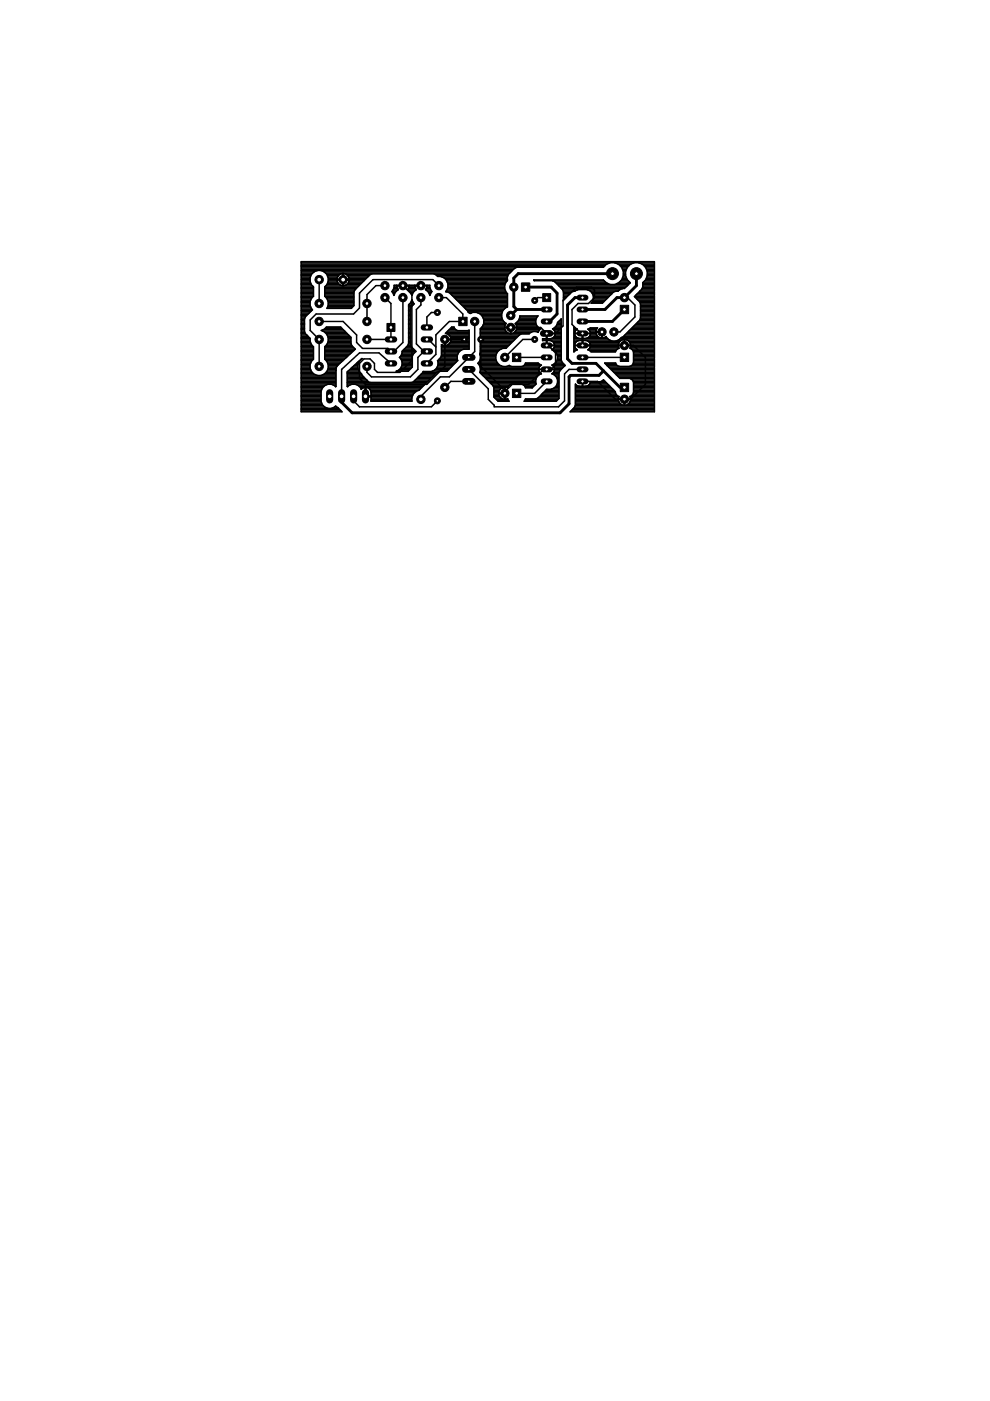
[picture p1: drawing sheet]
<svg xmlns="http://www.w3.org/2000/svg" width="210mm" height="297mm" viewBox="0 0 210 297" stroke-linecap="round" stroke-linejoin="round" font-family="sans-serif">
<g fill="none" stroke="#000" stroke-width=".32">
<path d="M63.9 55.7h65.4M63.9 57.4h44.7M63.9 59.5h1.8M63.9 59.8h1.9M63.9 59.3h1.8M63.9 59h1.8M63.9 58.7h1.9M63.9 58.5h2M63.9 58.2h2.1M63.9 57.9h2.4M63.9 57.6h2.7M63.9 57.1h45"/>
<path d="M63.9 56.8h45.3M63.9 56.5h64.2M63.9 56.3h64.4M63.9 56h64.8M66 58.2l-.3 .7v.8l.3 .7M66.6 57.6l-.6 .6M67.3 57.3l-.7 .3M67.7 59.3v5M68.1 57.3l.6 .3M68.7 57.6l.6 .6M68.7 57.6h39.6M69 57.9h39.1"/>
<path d="M69.3 58.2l.3 .7v.8l-.3 .7M69.3 58.2h2.8M69.4 58.5h2.3M69.5 59.8h2.1M69.5 58.7h2.1M69.6 59.5h1.9M69.6 59.3h3M69.6 59h1.9M71.4 59.2h.1M71.4 59.4h.1M71.4 59.4h2.6M71.4 59.2h2.6"/>
<path d="M71.4 59.4a1.35 1.35 0 0 0 1.2 1.2M71.5 59l-.1 .2M72.6 59.5h.2M72.6 58v2.6M72.6 58h.1M72.6 58a1.34 1.34 0 0 0-1.1 1M72.6 59.8h.2M72.6 59h.2M72.6 58.7h.2M72.6 58.5h.2M72.6 58.2h.2M72.8 58v2.6"/>
<path d="M72.8 58h.1M72.8 58l.6 .2 .3 .2M72.8 59.3h4.6M73.4 58.2h5.2M73.7 58.4l.3 .6M73.7 58.5h4.5M73.9 59.8h3M73.9 58.7h4.1M74 59.5h3.1M74 59v.2M74 59h3.7M74 59.4l-.3 .7"/>
<path d="M74 59.4h.1M74 59.2h.1M92.2 58.2h15.6M92.6 58.5h15.1M93.7 58.7h13.9M94.2 59h13.4M94.5 59.3h13.1M94.7 59.5h12.8M94.8 59.8h12.5M108.9 59h.1M117.2 59.5h10.9M117.7 59.8h10.7"/>
<path d="M130.4 55.7h4M131 56h2.8M131.3 59.8h2.2M131.4 56.3h2M131.6 59.5h1.6M131.7 56.5h1.4M131.8 59.3h1.2M131.9 56.8h1M132 59h.8M132 57.1h.8M132.1 58.7h.6M132.1 57.4h.6"/>
<path d="M132.2 58.5a2.35 2.35 0 0 0-1.4-2.7 2.35 2.35 0 0 0-2.9 .9h-18.3l-.5 .2-1.3 1.3-.2 .5a1.01 1.01 0 0 1-.3 1.1 1.86 1.86 0 0 0 .3 2.5v2.8l-.4 .2-.6 .5M132.2 58.5a2.34 2.34 0 0 1-1.9 1.8 2.34 2.34 0 0 1-2.4-.9h-14.7l.1 .1h3.8a6.2 6.2 0 0 1 2.4 2.4v1.7M132.2 58.5h.4M132.2 58.2h.4M132.2 57.9h.4M132.2 57.6h.4M132.6 58.5a2.35 2.35 0 0 1 2.3-2.9 2.35 2.35 0 0 1 2.3 2.9M132.6 58.5l.4 .8 .6 .7-1.2 1.2h-13.3M135.5 55.7h3.2M136.1 56h2.6M136.4 59.8h2.3M136.5 56.3h2.2"/>
<path d="M136.7 59.5h2M136.7 56.5h2M136.9 59.3h1.8M136.9 56.8h1.8M137 59h1.7M137.1 57.1h1.6M137.1 58.7h1.6M137.2 57.4h1.5M137.2 58.5l-.3 .8-.6 .6v.9l-.2 .5-1.6 1.6 1.1 1.1 .2 .4M137.2 58.5h1.5M137.2 58.2h1.5M137.2 57.9h1.5"/>
<path d="M137.2 57.6h1.5M63.9 78.9h2.3M63.9 69.4h.7M63.9 74h2.6M63.9 73.2h2.2M63.9 71.8h1.8M63.9 70.7h.8M63.9 77.3h1.8M63.9 70.5h.7M63.9 72.4h1.8M63.9 61.2h2.6M63.9 79.7h7.3"/>
<path d="M63.9 79.5h3M63.9 79.2h2.5M63.9 78.7h2.1M63.9 78.4h2M63.9 78.1h1.8M63.9 77.8h1.8M63.9 77.6h1.8M63.9 77h1.9M63.9 76.8h2.1M63.9 76.5h2.2M63.9 76.2h2.5M63.9 75.9h2.6"/>
<path d="M63.9 75.6h2.6M63.9 75.4h2.6M63.9 75.1h2.6M63.9 74.8h2.6M63.9 74.5h2.6M63.9 74.3h2.6M63.9 73.7h2.6M63.9 73.5h2.5M63.9 72.9h2.1M63.9 72.6h1.9M63.9 72.1h1.8M63.9 71.6h1.7"/>
<path d="M63.9 71.3h1.4M63.9 71h1.1M63.9 70.2h.7M63.9 69.9h.7M63.9 69.6h.7M63.9 69.1h.7M63.9 68.8h.7M63.9 68.6h.7M63.9 68.3h.7M63.9 68h.7M63.9 67.7h.7M63.9 67.5h.7"/>
<path d="M63.9 67.2h.8M63.9 66.9h1.1M63.9 66.6h1.4M63.9 66.4h1.7M63.9 66.1h1.9M63.9 65.8h2.2M63.9 65.6h2.2M63.9 65.3h2.1M63.9 65h1.9M63.9 64.7h1.8M63.9 64.5h1.8M63.9 64.2h1.8"/>
<path d="M63.9 63.9h1.9M63.9 63.6h2M63.9 63.4h2.1M63.9 63.1h2.3M63.9 62.8h2.6M63.9 62.5h2.6M63.9 62.3h2.6M63.9 62h2.6M63.9 61.7h2.6M63.9 61.5h2.6M63.9 60.9h2.6M63.9 60.6h2.4"/>
<path d="M63.9 60.4h2.1M63.9 60.1h2M64.7 70.7l1 1v.6M64.7 67.2l-.1 .4v2.7l.1 .4M65.7 77.3a1.96 1.96 0 0 0 2 2.3 1.96 1.96 0 0 0 1.9-2.3M65.7 72.3l.3 .8 .5 .4v2.7l-.5 .4-.3 .7M66 60.4l.5 .4v2M66.5 62.8a1.91 1.91 0 0 0-.2 2.9l-1.6 1.5M68.4 79.5h2.8M68.4 70.2h4.7M68.5 69.9h4.3M68.9 74h6.4"/>
<path d="M68.9 61.2h6.6M68.9 75.9h4.4M68.9 75.6h4.7M68.9 75.4h5M68.9 75.1h5.3M68.9 74.8h5.6M68.9 74.5h5.9M68.9 74.3h6.2M68.9 73.7h6.1M68.9 62.8h6.1M68.9 62.5h6.1M68.9 62.3h6.1"/>
<path d="M68.9 62h6.1M68.9 61.7h6.2M68.9 61.5h6.3M68.9 60.9h6.9M68.9 70.5h4.4M68.9 79.2h2.3M68.9 76.2h4.1M68.9 73.5h5.9M68.9 69.6h3.6M69 60.6h7M69.1 63.1h5.9M69.2 78.9h2"/>
<path d="M69.2 70.7h4.4M69.2 73.2h5.3M69.2 76.5h3.5M69.3 60.4l-.4 .4v2M69.3 60.4h2.7M69.3 78.7h1.9M69.3 71h4.6M69.3 63.4h5.7M69.4 76.8h3M69.4 72.9h5M69.4 65.3h5.2M69.4 60.1h2.3"/>
<path d="M69.4 63.6h5.6M69.5 78.4h1.7M69.5 77h2.6M69.5 72.6h4.9M69.5 71.3h4.7M69.5 65h5.3M69.6 78.1h1.6M69.6 71.6h4.8M69.6 63.9h5.4M69.6 72.3a1.97 1.97 0 0 0-1.5-2.2l.6-.3 .5-.4h3.1l2.1 2.1v1.4l.2 .4 .7 .7-3.5 3.3M69.6 71.8h4.8M69.6 72.3l-.3 .8-.4 .4v2.7l.4 .4 .3 .7"/>
<path d="M69.6 77.3h2.2M69.6 72.4h4.8M69.6 77.8h1.7M69.6 77.6h1.9M69.6 72.1h4.8M69.6 64.7h5.4M69.6 64.5h5.4M69.6 64.2h5.4M71.2 78.1h.1M71.3 77.8l-.1 4.2a1.81 1.81 0 0 0-3.1 .9v2.3l.2 .6 .6 .5M71.4 77.6l-.1 .2M71.4 77.6h.1"/>
<path d="M71.8 77.3l-.4 .3M72.6 60.6h.1M72.6 60.4h.2M72.6 60.1h.2M72.8 60.6h.1M73.4 60.4h2.9M73.6 78.9h2.7M73.6 79.7h3.3M73.6 79.5h3.2M73.6 79.2h3M73.7 60.1l-.3 .3-.6 .2M73.7 60.1h2.9"/>
<path d="M73.8 78.7h2.3M74.1 78.4h1.9M74.4 78.1h1.5M74.7 77.8h1.2M75 77.6h.9M75.2 61.5l3.2-3.2 .4-.2h13.2l.8 .5a1.94 1.94 0 0 1 2 1 1.94 1.94 0 0 1-.3 2.2l.8 .3 3.8 3.8 .2 .4 .3 .1a2.04 2.04 0 0 1 2.2 .2 2.04 2.04 0 0 1 .8 2M75.2 61.5l-.2 .4v2.9l-.5 .6h-5.2a1.88 1.88 0 0 0-.4-2.6M75.3 77.3h.6M75.6 77h.4M75.9 77.3l.3-.7 .6-.6-3.2 2.8 .1 3.2a1.75 1.75 0 0 1 2.9 .5M75.9 77.3v.8l.3 .7 1.6 1.8M75.9 76.8h.2"/>
<path d="M76.2 76.5h.1M76.5 76.2h.1M81.6 60.6h-1.9l-1.9 1.9v5.7M81.6 63.1l1.3 1.2v7.7h-5.1M82.9 77l-2.6-2.2h-4.1l-3.8 3.5v5.7M83.2 61.7h.9M83.3 62l.2 .6 .3-.6M83.3 62h.5M83.3 61.5h1M83.4 62.3h.3M83.5 61.2h.8M83.5 62.5h.1"/>
<path d="M83.6 60.9h.6M83.6 60.6h.5M84.1 60.6l1.3-.1h-1.8v.4l-.5 .9 .2 .2M84.1 60.5h.1M84.1 60.6l.4 .8M84.1 78.7h2.5M84.5 61.4h.1M84.5 61.4l-.7 .6M84.6 78.4h2.3M84.8 75.6h2.6M84.8 75.9h2.6M84.9 78.1h2.2"/>
<path d="M85 76.2h2.4M85 75.4h2.5M85.1 77.8h2.3M85.2 76.5h2.2M85.2 75.1h2.4M85.2 77.6h2.2M85.3 74.8l-.3 .7-.3 .3a1.69 1.69 0 0 1 .5 1.7 1.69 1.69 0 0 1-1.2 1.2h2.5l.9-.9M85.3 77.3h2.1M85.3 77h2.1M85.3 76.8h2.1M85.3 74.8h2.6M85.3 74.5h2.8"/>
<path d="M85.4 63.1v9.5l-1.9 1.9h-.6l-.6-.6h-5.4l-1.3-1.3v-1.6l-2.9-2.8h-5M85.4 74.3h2.6M85.7 74h2M86 73.7h1.4M86.3 73.5h.9M86.4 61.4l.7 .6M86.4 61.4h.1M86.5 73.2h.6M86.5 61.5h1.6M86.6 61.2h1.5M86.6 72.9h.5M86.6 69.4h.5"/>
<path d="M86.6 71.8h.5M86.6 70.7h.5M86.6 70.5h.5M86.6 72.4h.5M86.6 72.6h.5M86.6 72.1h.5M86.6 71.6h.5M86.6 71.3h.5M86.6 71h.5M86.6 70.2h.5M86.6 69.9h.5M86.6 69.6h.5"/>
<path d="M86.6 69.1h.5M86.6 68.8h.5M86.6 68.6h.5M86.6 68.3h.5M86.6 68h.5M86.6 67.7h.5M86.6 67.5h.5M86.6 67.2h.5M86.6 66.9h.5M86.6 66.6h.5M86.6 66.4h.5M86.6 66.1h.5"/>
<path d="M86.6 65.8h.5M86.6 65.6h.5M86.6 65.3h.5M86.6 65h.6M86.6 64.7h.9M86.7 60.9h1.3M86.7 60.6l-1.2-.1h3.7l-1.3 .1M86.7 60.6l-.3 .8M86.7 60.5h.1M86.7 60.6h1.2M86.8 64.5h1M86.8 61.7h1.1"/>
<path d="M87.1 64.2h.5M87.1 62l.2 .6 .3-.6M87.1 62h.5M87.2 63.9h.3M87.2 62.3h.3M87.3 65l-.2 .4v7.8l.2 .4 .9 .9M87.3 63.6h.1M87.3 62.5h.1M87.6 64.2l-.3-.7-.2 .7-.5 .4v8.3l-.2 .4-1.1 1.2v.3M87.6 64.2l.2 .2-.5 .6M87.9 60.5h.1M87.9 60.6l.4 .8"/>
<path d="M88.2 74.5l-.6 .6-.2 .4v2.3M88.3 61.4h.1M88.3 61.4l-.7 .6M88.9 79.7h2.9M89.2 79.5h2.9M89.2 60.6h-3.8l1.9 1.9v13.9l-2.5 2.6h-4.8l-.6-.7v-1.3l-1-.9h-1.2l-1 .9v3.2l1.3 1.3M89.2 63.1v1.6l-.9 .9v7.3l1.6 1.6M89.4 79.2h3M89.6 78.9h3.1M89.9 74.5h.6M89.9 74.5l-1.3 1.3v2.5l-1.6 1.6h-8.2l-1-.9v-1.3M90.2 61.4l.7 .6 .2 .6 .3-.6"/>
<path d="M90.2 61.4h.1M90.3 61.5h1M90.4 61.2h.8M90.5 60.9h.6M90.5 72h.3l1.6 1.6M90.5 60.6l-1.2-.1h1.8v.4l.5 .9-.2 .2M90.5 60.6l-.3 .8M90.5 60.5h.1M90.5 60.6h.6M90.6 61.7h.9M90.9 62h.5M91 62.3h.3"/>
<path d="M91.1 62.5h.1M91.8 78.7h3M92.2 78.4h2.9M92.5 78.1h2.9M92.7 77.8h3M92.7 66.3h-1.2l-1 .9v2.2M92.8 76.5a1.67 1.67 0 0 1-1.3 2.3h-1.8l-2 2.1-.5 .2M92.8 76.5h4.2M92.8 77.6h3.1M92.9 77.3h3.3M92.9 77h3.6M92.9 76.8h3.9"/>
<path d="M93 60.6l-1.2-1.3h-12.7l-2.9 2.8v3.2l-1.2 1.3h-8l-1.2 1.2v2.3l1.9 1.9v5.7M93 76.2h4M93 63.1h1.6l3.5 3.5v1.6h-2.8l-2.9 2.8v4.1l-1.9 1.9M93.3 75.9h3.6M93.5 75.6h3.4M93.6 75.4l-.2 .4-.6 .7M93.6 73.2h.3M93.6 75.4h3.4M93.6 75.1h3.5M93.6 74.8h3.6M93.6 74.5h3.8M93.6 74.3h4.1"/>
<path d="M93.6 73.7h5.9M93.6 73.5h5.9M94.3 73.3l-.7-.2v2.3M94.3 72l1.3 .1M94.3 73.2h.1M94.3 72.4h.1M94.3 72.9h.1M94.3 72.6h.1M94.3 72.1h.1M94.6 61.7h12.6M94.7 70.5h4.8M94.7 70.7h4.8"/>
<path d="M94.8 73.2h4.7M94.8 61.5h12.3M94.9 61.2h12.1M94.9 70.2h4.6M95 60.1h12.2M95 60.9h12M95 60.6h12M95 60.4h12.1M95.1 62h12.2M95.2 71h4.3M95.2 72.9h4.3M95.2 69.9h1.4"/>
<path d="M95.4 71.3l.2 .6h-1.2v1.4a1.29 1.29 0 0 0 1.2-1.2M95.4 72.6h4.1M95.4 71.3h4.1M95.5 69.6h.9M95.5 62.3h12.1M95.5 72.4h4M95.5 71.6h4M95.6 71.8h3.9M95.6 72.1h3.9M95.8 62.5h11.8M96.1 62.8h11.5M96.3 63.1h11.3"/>
<path d="M96.4 69.6l-.1-.2h-.5l-1.4 1.3 .6 .2 .4 .4M96.4 69.6l.6 .5 2.5-.1v4h-5.9M96.6 63.4h11M96.9 63.6h10.7M97.2 63.9h10.4M97.4 64.2h10.2M97.7 64.5h9.9M98 64.7h9.6M98.2 65h9.4M98.3 74a1.76 1.76 0 0 0-1.3 2.4l-2.2 2.3h-1.7l-.4 .2-3.9 3.8M98.4 72h-4.1v5.7l-3.8 3.8h-13M98.5 65.3h8.7"/>
<path d="M98.8 65.6h8.1M99.1 65.8h7.5M99.2 66.1h7.3M99.4 78.3l4.1 4.1v2.3l1.3 1.2v.4h13.6l1.3-1.3v-5.7l.9-1h2.9M99.6 66.4h.3M100.6 68.2v6.3l-5.3 5.4h-1.9l-4.2 4.1v.7M101.3 77h4.2M101.3 66.4h5.1M101.6 77.3h4.2M101.6 76.8l-.3 .2 .6 1v.7M101.6 76.8h3.7M101.7 77.6h4.6"/>
<path d="M101.7 76.5h3.5M101.7 75.1h3.5M101.7 78.9h12.7M101.8 77.8h12.5M101.8 74.8h3.5M101.8 74h4.5M101.8 73.2h6.1M101.8 71.8h7.5M101.8 70.7h10.4M101.8 70.5h5.7M101.8 72.4h7M101.8 76.2h3.3"/>
<path d="M101.8 75.4h3.3M101.8 74.5h3.7M101.8 74.3h4M101.8 73.7h5.6M101.8 73.5h5.9M101.8 72.9h6.4M101.8 72.6h6.7M101.8 72.1h7.2M101.8 71.6h7.8M101.8 71.3h8.1M101.8 71h8.3M101.8 70.2h5.4"/>
<path d="M101.8 69.9h5.3M101.9 78.7l-.2 .3 2.8 2.8 .2 .4M101.9 78.7h12.4M101.9 78.4h12.3M101.9 78.1h12.3M101.9 75.9h3.2M101.9 75.6h3.2M101.9 66.6h4.5M101.9 69.6h5.1M101.9 72v5.7l5.1 5.1v.6M102 79.2h12.7M102.1 66.9h4.3"/>
<path d="M102.2 69.4h6v1.3M102.2 79.5h12.1M102.3 69.1h4.7M102.3 67.2h4.1M102.4 67.5h4M102.5 68.8h4.6M102.5 79.7h11.5M102.6 67.7h3.9M102.6 68.6l-.3 .7-.5 .4v5.1l-.1 .3 .2 1-.3 .7M102.6 68.6h4.7M102.6 68.3h4.3M102.6 68h4.1"/>
<path d="M105.1 75.4a1.92 1.92 0 0 0 .8 2 1.92 1.92 0 0 0 2.1 .1l.1 .1M106.6 65.8l-.2 .7v.8l.2 .7M106.6 68l.7 .6-.3 .5M107 69.1v.3M107.1 69.9l-.1-.4h2.6a1.35 1.35 0 0 1-1.2 1.2M107.1 69.9l.5 .6 .6 .2M107.8 77.6h.3M108.1 77.6l.3 .1h2.2l.4-.1M108.2 70.5h.1M108.2 70.2h.1M108.2 69.9h.1M108.2 69.6h.1"/>
<path d="M108.3 69.4h6.3l1.3 1.3M109.1 70.5h3.5M109.3 68.6l.2 .5M109.3 68.6h.1M109.3 70.2h4.9M109.3 68.6h4.3M109.4 68.5l-.1 .1M109.4 68.5l.5-.5 .3-1h3.9a1.62 1.62 0 0 0-.3 2.1M109.4 68.8h4.3M109.5 69.9h4.9M109.5 69.1l.1 .3M109.5 69.1h4.3"/>
<path d="M109.5 75.8h6.4M109.6 69.6h4.8M109.6 68.3h4M109.9 68h3.7M110 67.7h3.6M110.1 67.5h3.6M110.2 67.2h3.7M110.6 70.8l-.4 .2-2.9 2.9a1.91 1.91 0 0 0-2.2 1.5M111 77.6h3.6M111 77.6l.4-.6h2.7l.7 .4-.4 .4-.2 .6M111.3 77.3h3.2M111.4 77h2.7"/>
<path d="M113.4 72h-2.6l-3.8 3.8M113.8 69.1l.9 .6-.6 .7M114.1 70.4v.1M114.1 70.5a1.53 1.53 0 0 0-1.9 .3M114.1 70.5h.1M114.1 69.4h-5.8v1.3M114.2 78.3h3.4M114.2 78.3h1.7M114.2 78.4l.2 .5 .4 .3a1.61 1.61 0 0 0-1.1 2.2l-.8 .8M115 72.1h4M115.3 78.3l-3.2 3.2h-3.7l-.3 .1-.5 .7-.1-.1M115.9 70.7h.1"/>
<path d="M115.9 72.4h.1M115.9 72.9h.1M115.9 72.6h.1M115.9 71.6h.1M115.9 71.3h.1M115.9 71h.1M115.9 63.1h-1.9l-.6 .6M115.9 68.2h.6M115.9 72.2l1.2 .1M116.2 73.2l1.6 1.6v2.6l-.9 .9M117.1 72.3a1.03 1.03 0 0 1-.1 1.9l.5 .2 .5 .4M117.1 79.2h1.4"/>
<path d="M117.1 72.4h1.9M117.2 74h1.8M117.2 77.6h2.5M117.3 77.3h2.3M117.3 74.3h1.7M117.3 71.6h1.7M117.3 69.6h1.7M117.4 78.9h1.2M117.4 72.6h1.6M117.4 69.9h1.6M117.5 77.8h2M117.5 73.7h1.5"/>
<path d="M117.5 79.5h1M117.5 78.7h1.2M117.5 72.9h1.5M117.6 71.3l-.4 .3-.5 .2M117.6 78.1h1.6M117.6 73.5h1.4M117.6 71.3h1.4M117.6 78.3h-1.7M117.6 78.4l-.2 .5-.3 .3M117.6 78.4h1.3M117.6 70.2h1.4M117.7 77h1.7"/>
<path d="M117.7 69.4h1.3M117.7 74.5h1.3M117.7 71h1.3M117.7 70.4l-.1 .9M117.7 70.5h1.3M117.7 70.7h-1.8v2.6h1.7M117.7 70.7h1.3M117.8 79.7h.7M117.9 76.8h1.2M118 69.1l.2-.7 .8-.8v8.8l.2 .5 .6 .6-1.1 1.1-.2 .4v5.5l-.6 .6h-6.8l.3-.5h2.2l.4-.2 1.9-1.9a1.73 1.73 0 0 0 2.3-1 1.73 1.73 0 0 0-1.2-2.3h.1M118 74.8l.2 .7v.6l-.2 .6M118 76.7l-1 .7a.96 .96 0 0 1 .6 1"/>
<path d="M118 69.1l-.8 .6 .5 .7M118 74.8h1M118 69.1h1M118 60.1h10.9M118.1 76.5h.9M118.1 75.1h.9M118.1 68.8h.9M118.2 76.2h.8M118.2 75.4h.8M118.2 68.6h.8M118.2 75.9h.8M118.2 75.6h.8"/>
<path d="M118.3 60.4h14.9M118.3 68.3h.7M118.5 60.6h14.4M118.6 68h.4M118.8 60.9h13.9M118.9 67.7h.1M119 71.8h-4v.4h.9v1h3.1M119.3 61.5h3.1M119.4 61.7h2.5M119.5 63.6h.1M119.5 63.4h.2M119.5 63.1h.5"/>
<path d="M119.5 62.8h.8M119.5 62.5h1.1M119.5 62.3h1.3M119.5 62h1.6M121.7 69.4h.1M121.7 74h.5M121.7 73.2h17M121.7 71.8h7.2M121.7 70.7h.1M121.7 70.5h.2M121.7 72.4h.6M121.7 74.5h.1"/>
<path d="M121.7 74.3h.4M121.7 73.7h.3M121.7 73.5h.2M121.7 72.9h.2M121.7 72.6h.3M121.7 72.1h7.6M121.7 71.6h.6M121.7 71.3h.3M121.7 71h.2M121.7 70.2h.3M121.7 69.9h.5M121.7 69.6h.4"/>
<path d="M121.8 73.3l12.5-.1 2.5 2.6v5.7l-3.1 3.2M121.8 70.7h3.4M121.8 70.8l.2 .4 .5 .5 1.7 .1a1.1 1.1 0 0 0 1-1M121.9 73.5a1.06 1.06 0 0 1 .9-1.3h1.4a1.06 1.06 0 0 1 1 1.3M121.9 70.5l-.1 .3M122 70.2l-.1 .3M122.2 69.9l.2-.1-.7-.5v5.3l.7-.4-.5-.7M122.2 69.9l-.2 .3M123.5 70.7v2.6M123.5 70.7h.1M123.5 72.4h.1M123.5 72.9h.1"/>
<path d="M123.5 72.6h.1M123.5 71.6h.1M123.5 71.3h.1M123.5 71h.1M123.5 71l-2.2-2.2v-3.2l1.3-1.3h2.2l1.2-1.2v-1.6l-.6-.6h-3.2l-2.8 2.8v5.4l-1.6 1.6h-1.9v1.1M124.6 61.5h6.7M124.7 72.4h6.8M124.8 71.6h2.3M124.8 69.9h1.6M124.9 74h6M124.9 74.3h5.7M124.9 69.6h1.7"/>
<path d="M125 72.6h6.3M125 71.3h1.7M125 70.2l-.4-.4 .6-.3h1.5l-.4 .8h1.3v1.4a1.3 1.3 0 0 1-1.3-1.3M125 70.2l.2 .3M125.1 70.2h1.3M125.1 73.7h6.1M125.1 72.9h6M125.1 71h1.4M125.2 70.5v.3M125.2 70.5l2.5-.1v1.3l.8-.3 .6 .6 .7 .3M125.2 73.5h5.9M125.2 61.7h5.8"/>
<path d="M125.2 70.7h1.2M125.3 74.5h5.2M125.4 64.2h2.4M125.4 62h4.6M125.6 63.9h2.5M125.6 62.3h4.1M125.7 63.6h2.7M125.7 62.5h3.8M125.8 63.4a1.73 1.73 0 0 0-1.3-2h-1.9l-1.4 .6-1.7 1.6M125.8 63.4h2.8M125.8 63.1h3.1M125.8 62.8h3.4"/>
<path d="M127.6 70.7h.1M127.6 71.6h.1M127.6 71.3h.1M127.6 71h.1M128.2 71.6h.4M128.2 77h2.3M128.5 77.3h2.2M128.7 77.5h.1M128.8 77.6h2.2M129.1 77.8h9.6M129.1 77.9h.1M129.3 78.1h9.4"/>
<path d="M129.6 78.4h9.1M129.9 78.7h8.8M130.2 78.9h8.5M130.4 79.2h8.3M130.7 79.5h8M130.9 60.1h2.6M131 79.7h7.7M131.1 72.1h.7M131.1 73a1.33 1.33 0 0 1 1.3-1v1.3h-1.3l.2 .6-.7 .4-.1 .3h-5.2l-.7-.4 .6-.7M131.1 73v.2M131.5 71.8h7.2M131.7 71.6l-.4 .4-.7 .3"/>
<path d="M131.7 71.6h7M132 61.2l-.7 .3-.3 .2-1 .3-2.3 2.3h-2.4l.5-.9M132.2 71.3h6.5M132.4 72.4h.1M132.4 72.9h.1M132.4 72.6h.1M132.4 72.1h.1M132.4 73.2v.1M132.4 63.1h.6l1.6 1.6v2.5l-3.2 3.2h-1.2M132.4 75.8h-8.9M132.4 63.1h.1M132.5 71h6.2"/>
<path d="M132.8 70.7h5.9M133 72.1h5.7M133.1 70.5h5.6M133.3 70.2h5.4M133.3 72.4h5.4M133.5 72.6h5.2M133.6 73.7h5.1M133.6 69.9h5.1M133.6 72.9h5.1M133.7 73.2a1.25 1.25 0 0 0-1.3-1.2v1.3h1.3l-.1 .6 .3 .1M133.7 73.5h5M133.8 77.6h4.9"/>
<path d="M133.9 74l.4 .7v2.2l-.4 .6-.4 .2h-2.2l-.4-.2-.4-.5h-2.3l3.2 3.2h2.1l.7 .5 .1 .3v2.2M133.9 69.6h4.8M133.9 74h4.8M134.1 77.3h4.6M134.2 69.4h4.5M134.2 74.3h4.5M134.3 77h4.4M134.3 74.5h4.4M134.3 76.8h4.4M134.3 76.5h4.4M134.3 76.2h4.4M134.3 75.9h4.4"/>
<path d="M134.3 75.6h4.4M134.3 75.4h4.4M134.3 75.1h4.4M134.3 74.8h4.4M134.4 69.1h4.3M134.6 62.8h4.1M134.7 68.8h4M134.7 63.1h4M134.8 62.5h3.9M135 68.6h3.7M135 63.4h3.7M135.1 62.3h3.6"/>
<path d="M135.2 68.3h3.5M135.3 63.6h3.4M135.4 62h3.3M135.5 68h3.2M135.6 63.9h3.1M135.7 61.7h3M135.7 67.7h3M135.7 64.2h3M135.8 67.5l-.2 .4-3.5 3.5-.4 .2M135.8 64.4v3.1M135.8 67.5h2.9M135.8 67.2h2.9"/>
<path d="M135.8 66.9h2.9M135.8 66.6h2.9M135.8 66.4h2.9M135.8 66.1h2.9M135.8 65.8h2.9M135.8 65.6h2.9M135.8 65.3h2.9M135.8 65h2.9M135.8 64.7h2.9M135.8 64.5h2.9M135.9 61.5h2.8M136.1 61.2h2.6"/>
<path d="M136.2 60.9h2.5M136.3 60.6h2.4M136.3 60.4h2.4M136.3 60.1h2.4M63.9 80.8h7.3M63.9 84.6h4.2M63.9 84.1h4.2M63.9 81.1h7.3M63.9 82.2h4.5M63.9 87.1h8.4M63.9 86.8h8.2M63.9 86.6h5.5"/>
<path d="M63.9 86.3h4.9M63.9 86h4.7M63.9 85.7h4.4M63.9 85.5h4.3M63.9 85.2h4.2M63.9 84.9h4.2M63.9 84.4h4.2M63.9 83.8h4.2M63.9 83.6h4.2M63.9 83.3h4.2M63.9 83h4.2M63.9 82.7h4.3"/>
<path d="M63.9 82.5h4.4M63.9 81.9h4.8M63.9 81.7h5.2M63.9 81.4h7.3M63.9 80.6h7.3M63.9 80.3h7.3M63.9 80h7.3M68.9 86.3l.6 .3h.8l.6-.3M70.3 86.6h1.5M70.7 81.7h.5M70.9 86.3l.3-.2 .2 .2M70.9 86.3h.5"/>
<path d="M71.1 81.9h.1M73.6 80.8h4.4M73.6 81.1h16.9M73.6 81.9h.2M73.6 81.7h.6M73.6 81.4h16.6M73.6 80.6h4.1M73.6 80.3h3.9M73.6 80h3.6M75 84v1l1.2 1.3h15.3l1.2-1.3M75.8 81.7h14.1M76.2 81.9h13.5"/>
<path d="M76.4 82.2h.6M76.6 82.5h.1M76.6 82.5l.8-.4v1.8h1.3l-.1-.9M77.4 82.2h.2M77.4 83.8h.2M77.4 83.6h.2M77.4 83.3h.2M77.4 83h.2M77.4 82.7h.2M77.4 82.5h.2M77.5 81.5v2.5M77.8 80.6l.7 .5"/>
<path d="M78 82.2l-.4-.1v2h9.8M78 82.2l.4 .3 .2 .5M78 82.2h11.4M78.4 82.5h10.7M78.5 82.7h10.3M78.6 83h9.6M78.7 84.9h8.6M78.7 84.6h8.6M78.7 84.4h8.6M78.7 83.8h8.8M78.7 83.6h8.9M78.7 83.3h9.2"/>
<path d="M87.6 83.6l-.3 .7v.8h-8.7l.1-1M87.8 80.8h3M88.1 80.6h2.9M88.3 80.3h3M88.6 80h3M88.8 82.7l-.6 .3-.6 .6M99.4 80.9h-3.8l-1.3 1.2M102.8 80h11M103.1 80.3h10.6M103.3 80.6h10.3M103.6 80.8h10M103.9 81.1h9.7"/>
<path d="M104.1 81.4h9.6M104.4 81.7h3.6M104.6 81.9h3.2M104.7 84.1h1.2M104.7 82.2h1.8M104.7 82.2v2l.8 .7M104.7 83.8h1.1M104.7 83.6h1M104.7 83.3h1M104.7 83h1.1M104.7 82.7h1.2M104.7 82.5h1.4"/>
<path d="M104.9 84.4h1.3M105.2 84.6h1.5M105.5 84.9h2.3M105.9 82.7l-.2 .6M106.2 84.4l-.4-.5-.1-.5h1.4v1.3h.2M106.2 84.4l.5 .3M106.5 82.2l.5-.1v2.6h-.3M106.5 82.2l-.6 .5M107 84.6h.1M107 84.1h.1M107 82.2h.1M107 84.4h.1"/>
<path d="M107 83.8h.1M107 83.6h.1M107 83.3h.1M107 83h.1M107 82.7h.1M107 82.5h.1M107.3 84.7l.3-.2 .3 .6h-2.3l-.1-.2M107.4 84.6h.3M107.5 82.2h.2M107.5 82.2l-.4-.1v1.3l-1.4-.1M108.6 81.5l-1.6 1.6M110.6 81.5l.4 .1 .4 .6h1.5"/>
<path d="M111 81.7h2.4M111.3 84.9h6.8M111.3 81.9h1.8M111.4 84.6h6.9M114.1 84.4h4.4M114.3 84.1h4.2M114.6 83.8h3.9M114.9 83.6h3.6M115.1 83.3h3.4M115.4 83h3.1M115.7 82.7h2.8M115.9 80.9l-2.5 2.5h-3.9"/>
<path d="M117 82.5h1.5M117.6 82.2h.9M117.8 81.9h.7M118 80h.5M118 81.7h.5M118.1 80.3h.4M118.1 81.4h.4M118.2 80.8h.3M118.2 81.1h.3M118.2 80.6h.3M121.1 87.1h17.6M121.3 86.8h17.4"/>
<path d="M121.6 86.6h17.1M121.8 86.3h16.9M121.9 86h16.8M122 84.6h16.7M122 84.1h9.2M122 82.2h7.6M122 85.7h9.7M122 85.5h9.4M122 85.2h9.2M122 84.9h9.1M122 84.4h9.1M122 83.8h8.8"/>
<path d="M122 83.6h8.6M122 83.3h8.5M122 83h8.4M122 82.7h8.2M122 82.5h7.9M122 81.9h7.3M122 81.7h.2M122.2 81.7l-.2-.3v4.5l-.2 .5-.9 .9h17.8v-31.8h-74.8v31.8h8.6l-1.1-1M122.2 81.7l.6 .2h1.4l.6-.2M123.5 80.9v1M123.5 81.1h.1M123.5 80.9h.1"/>
<path d="M123.5 81.7h.1M123.5 81.4h.1M123.5 80.9h3.2l3.8 3.8M124.8 81.7h4.3M125.1 81.4h3.7M125.2 81.1h3.3M125.2 81.1l-.4 .6M125.2 80.9h2.1l.7-.4 2.5 2.6a.95 .95 0 0 0 .8 1l-.2 .5h1.3v1.3l-.7-.2M125.2 80.9v.2M125.2 80.9v.1M127.5 80.8h.7M127.9 80.6h.1"/>
<path d="M131.2 80h7.5M131.5 82.1h.9M132.4 85.7h.1M132.4 85.5h.1M132.4 85.2h.1M132.4 84.9h.1M132.4 84.6v.1M133.1 85.7h5.6M133.4 85.5h5.3M133.6 85.2h5.1M133.6 84.1h5.1M133.7 84.9h5"/>
<path d="M133.7 84.4h5M133.7 80.3h5M134 83.8h4.7M134.1 80.6h4.6M134.2 83.6h4.5M134.2 80.8h4.5M134.3 83.3h4.4M134.3 81.1h4.4M134.3 83.2l-.1 .4-.6 .5 .1 .5h-1.3v1.3a1.25 1.25 0 0 0 1.3-1.2h-2.6l.1 .5 .5 .5M134.3 82.2h4.4M134.3 83h4.4M134.3 82.7h4.4"/>
<path d="M134.3 82.5h4.4M134.3 81.9h4.4M134.3 81.7h4.4M134.3 81.4h4.4"/>
</g>
<path d="M129.9 58h-20l-1 1v6l.7 .6M134.9 58v2.6l-2.5 2.5M109.6 65.6h6.3M109.6 65.6l-1.3 1.3M111.4 60.9h5.5l1.2 1.2v4.5l-1.6 1.6M123.5 63.1h-1.6l-1.6 1.6v11.4l1 .9h5.1l5.1 5.1M128 78.6l-1 1h-6l-.4 .3v5.7l-1.9 1.9h-44l-2.3-2.2v-1.3M132.4 63.1h-1.6l-2.5 2.5h-4.8M132.4 65.6l-2.6 2.6h-6.3" fill="none" stroke="#000" stroke-width=".61"/>
<circle cx="85.4" cy="60.6" r=".89" fill="#000" stroke="#000" stroke-width=".21"/>
<circle cx="85.4" cy="60.6" r=".4" fill="#fff" stroke="#000" stroke-width=".21"/>
<circle cx="85.4" cy="63.1" r=".89" fill="#000" stroke="#000" stroke-width=".21"/>
<circle cx="85.4" cy="63.1" r=".4" fill="#fff" stroke="#000" stroke-width=".21"/>
<circle cx="81.6" cy="60.6" r=".89" fill="#000" stroke="#000" stroke-width=".21"/>
<circle cx="81.6" cy="60.6" r=".4" fill="#fff" stroke="#000" stroke-width=".21"/>
<circle cx="81.6" cy="63.1" r=".89" fill="#000" stroke="#000" stroke-width=".21"/>
<circle cx="81.6" cy="63.1" r=".4" fill="#fff" stroke="#000" stroke-width=".21"/>
<circle cx="89.2" cy="60.6" r=".89" fill="#000" stroke="#000" stroke-width=".21"/>
<circle cx="89.2" cy="60.6" r=".4" fill="#fff" stroke="#000" stroke-width=".21"/>
<circle cx="89.2" cy="63.1" r=".89" fill="#000" stroke="#000" stroke-width=".21"/>
<circle cx="89.2" cy="63.1" r=".4" fill="#fff" stroke="#000" stroke-width=".21"/>
<circle cx="93" cy="60.6" r=".89" fill="#000" stroke="#000" stroke-width=".21"/>
<circle cx="93" cy="60.6" r=".4" fill="#fff" stroke="#000" stroke-width=".21"/>
<circle cx="93" cy="63.1" r=".89" fill="#000" stroke="#000" stroke-width=".21"/>
<circle cx="93" cy="63.1" r=".4" fill="#fff" stroke="#000" stroke-width=".21"/>
<circle cx="67.7" cy="64.3" r=".89" fill="#000" stroke="#000" stroke-width=".21"/>
<circle cx="67.7" cy="64.3" r=".4" fill="#fff" stroke="#000" stroke-width=".21"/>
<circle cx="77.8" cy="64.3" r=".89" fill="#000" stroke="#000" stroke-width=".21"/>
<circle cx="77.8" cy="64.3" r=".4" fill="#fff" stroke="#000" stroke-width=".21"/>
<circle cx="77.8" cy="68.2" r=".89" fill="#000" stroke="#000" stroke-width=".21"/>
<circle cx="77.8" cy="68.2" r=".4" fill="#fff" stroke="#000" stroke-width=".21"/>
<circle cx="67.7" cy="68.2" r=".89" fill="#000" stroke="#000" stroke-width=".21"/>
<circle cx="67.7" cy="68.2" r=".4" fill="#fff" stroke="#000" stroke-width=".21"/>
<circle cx="77.8" cy="72" r=".89" fill="#000" stroke="#000" stroke-width=".21"/>
<circle cx="77.8" cy="72" r=".4" fill="#fff" stroke="#000" stroke-width=".21"/>
<circle cx="67.7" cy="72" r=".89" fill="#000" stroke="#000" stroke-width=".21"/>
<circle cx="67.7" cy="72" r=".4" fill="#fff" stroke="#000" stroke-width=".21"/>
<circle cx="77.8" cy="77.7" r=".89" fill="#000" stroke="#000" stroke-width=".21"/>
<circle cx="77.8" cy="77.7" r=".4" fill="#fff" stroke="#000" stroke-width=".21"/>
<circle cx="67.7" cy="77.7" r=".89" fill="#000" stroke="#000" stroke-width=".21"/>
<circle cx="67.7" cy="77.7" r=".4" fill="#fff" stroke="#000" stroke-width=".21"/>
<path d="M77.5 83.3v1.5" fill="none" stroke="#000" stroke-width="1.5"/>
<circle cx="77.5" cy="84" r=".51" fill="#fff" stroke="#000" stroke-width=".21"/>
<path d="M75 83.3v1.5" fill="none" stroke="#000" stroke-width="1.5"/>
<circle cx="75" cy="84" r=".51" fill="#fff" stroke="#000" stroke-width=".21"/>
<path d="M72.4 83.3v1.5" fill="none" stroke="#000" stroke-width="1.5"/>
<circle cx="72.4" cy="84" r=".51" fill="#fff" stroke="#000" stroke-width=".21"/>
<path d="M69.9 83.3v1.5" fill="none" stroke="#000" stroke-width="1.5"/>
<circle cx="69.9" cy="84" r=".51" fill="#fff" stroke="#000" stroke-width=".21"/>
<path d="M82 68.6h1.7v1.7h-1.7z" fill="#000" stroke="#000" stroke-width=".21"/>
<circle cx="82.9" cy="69.4" r=".4" fill="#fff" stroke="#000" stroke-width=".21"/>
<path d="M82.2 72h1.4" fill="none" stroke="#000" stroke-width="1.3"/>
<circle cx="82.9" cy="72" r=".4" fill="#fff" stroke="#000" stroke-width=".21"/>
<path d="M82.2 74.5h1.4" fill="none" stroke="#000" stroke-width="1.3"/>
<circle cx="82.9" cy="74.5" r=".4" fill="#fff" stroke="#000" stroke-width=".21"/>
<path d="M82.2 77h1.4" fill="none" stroke="#000" stroke-width="1.3"/>
<circle cx="82.9" cy="77" r=".4" fill="#fff" stroke="#000" stroke-width=".21"/>
<path d="M89.9 77h1.3" fill="none" stroke="#000" stroke-width="1.3"/>
<circle cx="90.5" cy="77" r=".4" fill="#fff" stroke="#000" stroke-width=".21"/>
<path d="M89.9 74.5h1.3" fill="none" stroke="#000" stroke-width="1.3"/>
<circle cx="90.5" cy="74.5" r=".4" fill="#fff" stroke="#000" stroke-width=".21"/>
<path d="M89.9 72h1.3" fill="none" stroke="#000" stroke-width="1.3"/>
<circle cx="90.5" cy="72" r=".4" fill="#fff" stroke="#000" stroke-width=".21"/>
<path d="M89.9 69.4h1.3" fill="none" stroke="#000" stroke-width="1.3"/>
<circle cx="90.5" cy="69.4" r=".4" fill="#fff" stroke="#000" stroke-width=".21"/>
<circle cx="100.6" cy="68.2" r=".89" fill="#000" stroke="#000" stroke-width=".21"/>
<circle cx="100.6" cy="68.2" r=".4" fill="#fff" stroke="#000" stroke-width=".21"/>
<path d="M97.3 67.3h1.7v1.7h-1.7z" fill="#000" stroke="#000" stroke-width=".21"/>
<circle cx="98.1" cy="68.2" r=".4" fill="#fff" stroke="#000" stroke-width=".21"/>
<circle cx="94.3" cy="82.1" r=".89" fill="#000" stroke="#000" stroke-width=".21"/>
<circle cx="94.3" cy="82.1" r=".4" fill="#fff" stroke="#000" stroke-width=".21"/>
<circle cx="94.3" cy="72" r=".89" fill="#000" stroke="#000" stroke-width=".21"/>
<circle cx="94.3" cy="72" r=".4" fill="#fff" stroke="#000" stroke-width=".21"/>
<path d="M98.7 80.9h1.4" fill="none" stroke="#000" stroke-width="1.4"/>
<circle cx="99.4" cy="80.9" r=".3" fill="#fff" stroke="#000" stroke-width=".21"/>
<path d="M98.7 78.3h1.4" fill="none" stroke="#000" stroke-width="1.4"/>
<circle cx="99.4" cy="78.3" r=".3" fill="#fff" stroke="#000" stroke-width=".21"/>
<path d="M98.7 75.8h1.4" fill="none" stroke="#000" stroke-width="1.4"/>
<circle cx="99.4" cy="75.8" r=".3" fill="#fff" stroke="#000" stroke-width=".21"/>
<path d="M115.1 62.3h1.7v1.6h-1.7z" fill="#000" stroke="#000" stroke-width=".21"/>
<circle cx="115.9" cy="63.1" r=".36" fill="#fff" stroke="#000" stroke-width=".21"/>
<path d="M115.3 65.6h1.2" fill="none" stroke="#000" stroke-width="1.3"/>
<circle cx="115.9" cy="65.6" r=".36" fill="#fff" stroke="#000" stroke-width=".21"/>
<path d="M115.3 68.2h1.2" fill="none" stroke="#000" stroke-width="1.3"/>
<circle cx="115.9" cy="68.2" r=".36" fill="#fff" stroke="#000" stroke-width=".21"/>
<path d="M115.2 70.7h1.4" fill="none" stroke="#000" stroke-width="1.4"/>
<circle cx="115.9" cy="70.7" r=".36" fill="#fff" stroke="#000" stroke-width=".21"/>
<path d="M115.3 73.2h1.2" fill="none" stroke="#000" stroke-width="1.3"/>
<circle cx="115.9" cy="73.2" r=".36" fill="#fff" stroke="#000" stroke-width=".21"/>
<path d="M115.3 75.8h1.2" fill="none" stroke="#000" stroke-width="1.3"/>
<circle cx="115.9" cy="75.8" r=".36" fill="#fff" stroke="#000" stroke-width=".21"/>
<path d="M115.3 78.3h1.2" fill="none" stroke="#000" stroke-width="1.3"/>
<circle cx="115.9" cy="78.3" r=".36" fill="#fff" stroke="#000" stroke-width=".21"/>
<path d="M115.3 80.9h1.2" fill="none" stroke="#000" stroke-width="1.3"/>
<circle cx="115.9" cy="80.9" r=".36" fill="#fff" stroke="#000" stroke-width=".21"/>
<path d="M122.9 80.9h1.2" fill="none" stroke="#000" stroke-width="1.3"/>
<circle cx="123.5" cy="80.9" r=".36" fill="#fff" stroke="#000" stroke-width=".21"/>
<path d="M122.9 78.3h1.2" fill="none" stroke="#000" stroke-width="1.3"/>
<circle cx="123.5" cy="78.3" r=".36" fill="#fff" stroke="#000" stroke-width=".21"/>
<path d="M122.9 75.8h1.2" fill="none" stroke="#000" stroke-width="1.3"/>
<circle cx="123.5" cy="75.8" r=".36" fill="#fff" stroke="#000" stroke-width=".21"/>
<path d="M122.9 73.2h1.2" fill="none" stroke="#000" stroke-width="1.3"/>
<circle cx="123.5" cy="73.2" r=".36" fill="#fff" stroke="#000" stroke-width=".21"/>
<path d="M122.9 70.7h1.2" fill="none" stroke="#000" stroke-width="1.3"/>
<circle cx="123.5" cy="70.7" r=".36" fill="#fff" stroke="#000" stroke-width=".21"/>
<path d="M122.9 68.2h1.2" fill="none" stroke="#000" stroke-width="1.3"/>
<circle cx="123.5" cy="68.2" r=".36" fill="#fff" stroke="#000" stroke-width=".21"/>
<path d="M122.9 65.6h1.2" fill="none" stroke="#000" stroke-width="1.3"/>
<circle cx="123.5" cy="65.6" r=".36" fill="#fff" stroke="#000" stroke-width=".21"/>
<path d="M122.9 63.1h1.2" fill="none" stroke="#000" stroke-width="1.3"/>
<circle cx="123.5" cy="63.1" r=".36" fill="#fff" stroke="#000" stroke-width=".21"/>
<circle cx="132.4" cy="84.6" r=".89" fill="#000" stroke="#000" stroke-width=".21"/>
<circle cx="132.4" cy="84.6" r=".4" fill="#fff" stroke="#000" stroke-width=".21"/>
<path d="M131.5 81.3h1.8v1.7h-1.8z" fill="#000" stroke="#000" stroke-width=".21"/>
<circle cx="132.4" cy="82.1" r=".4" fill="#fff" stroke="#000" stroke-width=".21"/>
<circle cx="132.4" cy="73.3" r=".89" fill="#000" stroke="#000" stroke-width=".21"/>
<circle cx="132.4" cy="73.3" r=".4" fill="#fff" stroke="#000" stroke-width=".21"/>
<path d="M131.5 74.9h1.8v1.7h-1.8z" fill="#000" stroke="#000" stroke-width=".21"/>
<circle cx="132.4" cy="75.8" r=".4" fill="#fff" stroke="#000" stroke-width=".21"/>
<circle cx="107" cy="75.8" r=".89" fill="#000" stroke="#000" stroke-width=".21"/>
<circle cx="107" cy="75.8" r=".4" fill="#fff" stroke="#000" stroke-width=".21"/>
<path d="M108.6 74.9h1.8v1.8h-1.8z" fill="#000" stroke="#000" stroke-width=".21"/>
<circle cx="109.5" cy="75.8" r=".4" fill="#fff" stroke="#000" stroke-width=".21"/>
<circle cx="132.4" cy="63.1" r=".89" fill="#000" stroke="#000" stroke-width=".21"/>
<circle cx="132.4" cy="63.1" r=".4" fill="#fff" stroke="#000" stroke-width=".21"/>
<path d="M131.5 64.7h1.8v1.8h-1.8z" fill="#000" stroke="#000" stroke-width=".21"/>
<circle cx="132.4" cy="65.6" r=".4" fill="#fff" stroke="#000" stroke-width=".21"/>
<circle cx="127.6" cy="70.4" r=".89" fill="#000" stroke="#000" stroke-width=".21"/>
<circle cx="127.6" cy="70.4" r=".4" fill="#fff" stroke="#000" stroke-width=".21"/>
<circle cx="130.2" cy="70.4" r=".89" fill="#000" stroke="#000" stroke-width=".21"/>
<circle cx="130.2" cy="70.4" r=".4" fill="#fff" stroke="#000" stroke-width=".21"/>
<circle cx="108.9" cy="60.9" r=".89" fill="#000" stroke="#000" stroke-width=".21"/>
<circle cx="108.9" cy="60.9" r=".4" fill="#fff" stroke="#000" stroke-width=".21"/>
<path d="M110.6 60h1.7v1.8h-1.7z" fill="#000" stroke="#000" stroke-width=".21"/>
<circle cx="111.4" cy="60.9" r=".4" fill="#fff" stroke="#000" stroke-width=".21"/>
<circle cx="108.3" cy="69.4" r=".89" fill="#000" stroke="#000" stroke-width=".21"/>
<circle cx="108.3" cy="69.4" r=".4" fill="#fff" stroke="#000" stroke-width=".21"/>
<circle cx="108.3" cy="66.9" r=".89" fill="#000" stroke="#000" stroke-width=".21"/>
<circle cx="108.3" cy="66.9" r=".4" fill="#fff" stroke="#000" stroke-width=".21"/>
<circle cx="107" cy="83.4" r=".89" fill="#000" stroke="#000" stroke-width=".21"/>
<circle cx="107" cy="83.4" r=".4" fill="#fff" stroke="#000" stroke-width=".21"/>
<path d="M108.6 82.5h1.8v1.8h-1.8z" fill="#000" stroke="#000" stroke-width=".21"/>
<circle cx="109.5" cy="83.4" r=".4" fill="#fff" stroke="#000" stroke-width=".21"/>
<circle cx="67.7" cy="59.3" r=".89" fill="#000" stroke="#000" stroke-width=".21"/>
<circle cx="67.7" cy="59.3" r=".51" fill="#fff" stroke="#000" stroke-width=".21"/>
<circle cx="89.2" cy="84.7" r=".89" fill="#000" stroke="#000" stroke-width=".21"/>
<circle cx="89.2" cy="84.7" r=".51" fill="#fff" stroke="#000" stroke-width=".21"/>
<circle cx="134.9" cy="58" r="1.27" fill="#000" stroke="#000" stroke-width=".21"/>
<circle cx="134.9" cy="58" r=".4" fill="#fff" stroke="#000" stroke-width=".21"/>
<circle cx="129.9" cy="58" r="1.27" fill="#000" stroke="#000" stroke-width=".21"/>
<circle cx="129.9" cy="58" r=".4" fill="#fff" stroke="#000" stroke-width=".21"/>
<circle cx="72.7" cy="59.3" r=".89" fill="#000" stroke="#000" stroke-width=".21"/>
<circle cx="72.7" cy="59.3" r=".51" fill="#fff" stroke="#000" stroke-width=".21"/>
<circle cx="101.9" cy="72" r=".64" fill="#000" stroke="#000" stroke-width=".21"/>
<circle cx="101.9" cy="72" r=".3" fill="#fff" stroke="#000" stroke-width=".21"/>
<circle cx="98.4" cy="72" r=".64" fill="#000" stroke="#000" stroke-width=".21"/>
<circle cx="98.4" cy="72" r=".3" fill="#fff" stroke="#000" stroke-width=".21"/>
<circle cx="92.7" cy="85" r=".64" fill="#000" stroke="#000" stroke-width=".21"/>
<circle cx="92.7" cy="85" r=".3" fill="#fff" stroke="#000" stroke-width=".21"/>
<circle cx="92.7" cy="66.3" r=".64" fill="#000" stroke="#000" stroke-width=".21"/>
<circle cx="92.7" cy="66.3" r=".3" fill="#fff" stroke="#000" stroke-width=".21"/>
<circle cx="113.4" cy="63.7" r=".64" fill="#000" stroke="#000" stroke-width=".21"/>
<circle cx="113.4" cy="63.7" r=".3" fill="#fff" stroke="#000" stroke-width=".21"/>
<circle cx="113.4" cy="72" r=".64" fill="#000" stroke="#000" stroke-width=".21"/>
<circle cx="113.4" cy="72" r=".3" fill="#fff" stroke="#000" stroke-width=".21"/>
</svg>
